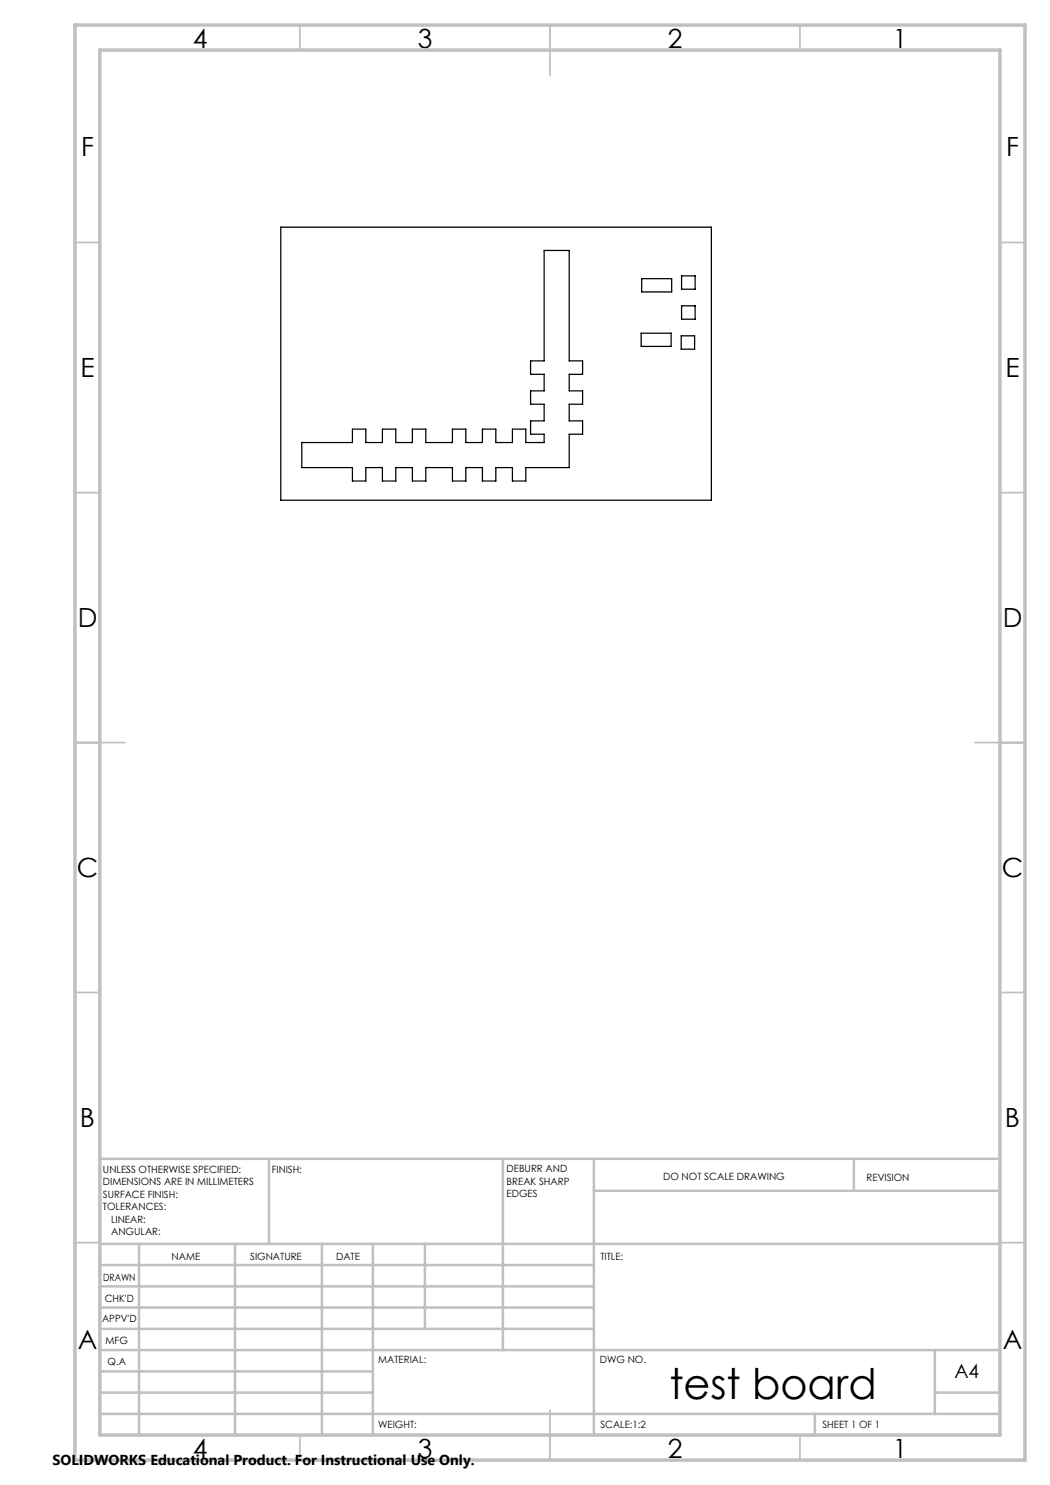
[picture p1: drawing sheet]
<svg xmlns="http://www.w3.org/2000/svg" width="210mm" height="297mm" viewBox="0 0 210 297" stroke-linecap="round" stroke-linejoin="round" font-family="sans-serif">
<defs><g id="words">
<text font-size="8.5" x="133.9" y="279.7">test board</text>
<g font-size="5.3">
<text x="38.5" y="9.5">4</text>
<text x="83.5" y="9.5">3</text>
<text x="133.6" y="9.5">2</text>
<text x="178.6" y="9.5">1</text>
<text x="16.2" y="31.2">F</text>
<text x="201.2" y="31.2">F</text>
<text x="16.1" y="75.5">E</text>
<text x="201.1" y="75.5">E</text>
<text x="15.5" y="125.5">D</text>
<text x="200.5" y="125.5">D</text>
<text x="15.4" y="175.5">C</text>
<text x="200.4" y="175.5">C</text>
<text x="16" y="225.5">B</text>
<text x="201" y="225.5">B</text>
<text x="15.5" y="269.7">A</text>
<text x="200.5" y="269.7">A</text>
<text x="38.5" y="291.5">4</text>
<text x="83.5" y="291.5">3</text>
<text x="133.6" y="291.5">2</text>
<text x="178.6" y="291.5">1</text>
</g>
<text font-size="3.9" x="190.9" y="275.5">A4</text>
<text font-size="2.9" x="10.5" y="292.9">SOLIDWORKS Educational Product. For Instructional Use Only.</text>
<g font-size="2">
<text x="20.6" y="234.6">UNLESS OTHERWISE SPECIFIED:</text>
<text x="20.6" y="237.1">DIMENSIONS ARE IN MILLIMETERS</text>
<text x="20.6" y="239.6">SURFACE FINISH:</text>
<text x="54.4" y="234.6">FINISH:</text>
<text x="101.3" y="234.5">DEBURR AND</text>
<text x="101.3" y="237">BREAK SHARP</text>
<text x="101.3" y="239.5">EDGES</text>
<text x="132.6" y="236">DO NOT SCALE DRAWING</text>
<text x="173.3" y="236.2">REVISION</text>
<text x="20.6" y="242.1">TOLERANCES:</text>
<text x="22.2" y="244.6">LINEAR:</text>
<text x="22.2" y="247.1">ANGULAR:</text>
<text x="34.3" y="252">NAME</text>
<text x="50" y="251.9">SIGNATURE</text>
<text x="67.2" y="251.9">DATE</text>
<text x="120.1" y="251.9">TITLE:</text>
<text x="20.6" y="256.1">DRAWN</text>
<text x="20.9" y="260.3">CHK'D</text>
<text x="20.4" y="264.4">APPV'D</text>
<text x="21.1" y="268.8">MFG</text>
<text x="21.5" y="273">Q.A</text>
<text x="75.6" y="272.5">MATERIAL:</text>
<text x="120" y="272.5">DWG NO.</text>
<text x="75.6" y="285.5">WEIGHT:</text>
<text x="120.1" y="285.6">SCALE:1:2</text>
<text x="164.5" y="285.6">SHEET 1 OF 1</text>
</g>
</g></defs>
<path d="M56.2 45.4h86.1v54.6h-86.1zM128.3 55.7h6v2.7h-6zM136.3 55.2h2.7v2.7h-2.7zM128.2 66.6h6v2.7h-6zM136.2 67.2h2.7v2.6h-2.7zM136.3 61.2h2.7v2.6h-2.7zM60.4 88.5h10.1v-2.7h2.7v2.7h3.3v-2.7h2.7v2.7h3.3v-2.7h2.7v2.7h5.3v-2.7h2.7v2.7h3.3v-2.7h2.7v2.7h3.3v-2.7h2.7v2.7h3.6v-1.6h-2.7v-2.7h2.7v-3.3h-2.7v-2.7h2.7v-3.3h-2.7v-2.7h2.7v-22.1h5v22.1h2.7v2.7h-2.7v3.3h2.7v2.7h-2.7v3.3h2.7v2.7h-2.7v6.6h-8.6v2.7h-2.7v-2.7h-3.3v2.7h-2.7v-2.7h-3.3v2.7h-2.7v-2.7h-5.3v2.7h-2.7v-2.7h-3.3v2.7h-2.7v-2.7h-3.3v2.7h-2.7v-2.7h-10.1z" fill="none" stroke="#000" stroke-width=".25"/>
<g fill="none" stroke="#c0c0c0" stroke-width=".35">
<path d="M60 5v5M110 5v10M160 5v5M15 48.5h5M200 48.5h5M15 98.5h5M200 98.5h5M15 148.5h10M195 148.5h10M15 198.5h5M200 198.5h5M15 248.5h5"/>
<path d="M200 248.5h5M60 287v5M110 282v10M160 287v5"/>
</g>
<g fill="none" stroke="#c0c0c0" stroke-width=".5">
<path d="M53.8 231.8v17M100.6 231.8v38.2M118.8 231.8v55.2M118.8 238.2h81.2M170.8 231.8v6.4M200 231.8h-180v55.2M20 248.8h180M20 257.3h98.8M20 253h98.8M27.8 248.8v38.2M47 248.8v38.2M64.4 248.8v38.2"/>
<path d="M74.6 248.8v38.2M85 248.8v17M20 265.8h98.8M20 261.5h98.8M20 278.5h54.6M20 274.3h54.6M20 270h180M187 278.5h13M187 270v12.8M20 282.8h180M163 282.8v4.2"/>
</g>
<path d="M15 5h190v287h-190zM20 10h180v277h-180z" fill="none" stroke="#c0c0c0" stroke-width=".7"/>
<use href="#words"/>
</svg>
